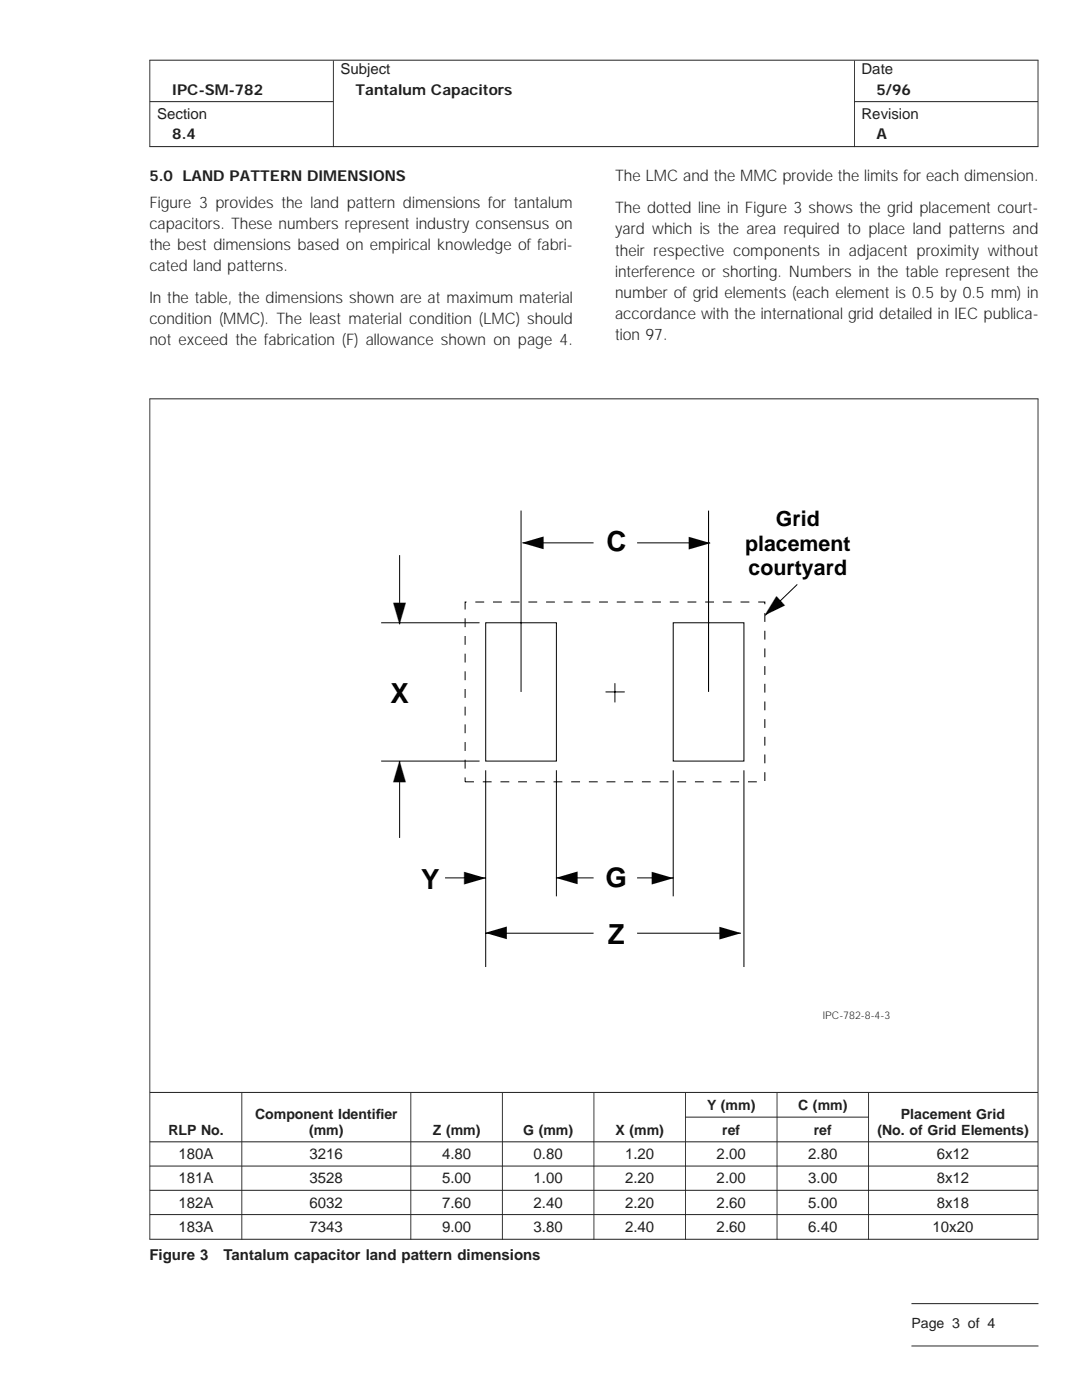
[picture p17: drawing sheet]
<svg xmlns="http://www.w3.org/2000/svg" width="216mm" height="279mm" viewBox="0 0 216 279" stroke-linecap="round" stroke-linejoin="round" font-family="sans-serif">
<defs><g id="words">
<g font-size="6.1">
<text x="104.3" y="107" transform="rotate(90 104.3 107)">▼</text>
<text x="141.7" y="109.7" transform="rotate(-90 141.7 109.7)">▼</text>
<text x="78.4" y="124.6">▼</text>
<text x="151.8" y="121.8" transform="rotate(48 151.8 121.8)">▼</text>
<text x="81.1" y="151.9" transform="rotate(-180 81.1 151.9)">▼</text>
<text x="111" y="173.8" transform="rotate(90 111 173.8)">▼</text>
<text x="96.9" y="176.6" transform="rotate(-90 96.9 176.6)">▼</text>
<text x="134.3" y="176.6" transform="rotate(-90 134.3 176.6)">▼</text>
<text x="96.9" y="184.9" transform="rotate(90 96.9 184.9)">▼</text>
<text x="147.8" y="187.6" transform="rotate(-90 147.8 187.6)">▼</text>
</g>
<g font-size="5.5">
<text x="121" y="109.9">C</text>
<text x="77.9" y="140.2">X</text>
<text x="84" y="177.3">Y</text>
<text x="120.8" y="177">G</text>
<text x="121.3" y="188.4">Z</text>
</g>
<g font-size="4.3">
<text x="154.8" y="105">Grid</text>
<text x="148.7" y="109.9">placement</text>
<text x="149.4" y="114.8">courtyard</text>
</g>
<g font-size="3.2" fill="#231f20">
<text x="29.8" y="41.5">Figure 3 provides the land pattern dimensions for tantalum</text>
<text x="122.7" y="36.2">The LMC and the MMC provide the limits for each dimension.</text>
<text x="29.8" y="45.7">capacitors. These numbers represent industry consensus on</text>
<text x="122.7" y="42.5">The dotted line in Figure 3 shows the grid placement court-</text>
<text x="122.7" y="46.8">yard which is the area required to place land patterns and</text>
<text x="29.8" y="49.9">the best dimensions based on empirical knowledge of fabri-</text>
<text x="122.7" y="51">their respective components in adjacent proximity without</text>
<text x="29.8" y="54.2">cated land patterns.</text>
<text x="122.7" y="55.2">interference or shorting. Numbers in the table represent the</text>
<text x="122.7" y="59.4">number of grid elements (each element is 0.5 by 0.5 mm) in</text>
<text x="29.8" y="60.5">In the table, the dimensions shown are at maximum material</text>
<text x="29.8" y="64.7">condition (MMC). The least material condition (LMC) should</text>
<text x="122.7" y="63.7">accordance with the international grid detailed in IEC publica-</text>
<text x="29.8" y="68.9">not exceed the fabrication (F) allowance shown on page 4.</text>
<text x="122.7" y="67.9">tion 97.</text>
</g>
<g font-size="3" fill="#231f20">
<text x="67.9" y="14.8">Subject</text>
<text x="171.9" y="14.8">Date</text>
<text x="31.4" y="23.7">Section</text>
<text x="34.4" y="18.9">IPC-SM-782</text>
<text x="70.9" y="18.9">Tantalum Capacitors</text>
<text x="171.9" y="23.7">Revision</text>
<text x="174.9" y="18.9">5/96</text>
<text x="34.4" y="27.8">8.4</text>
<text x="174.9" y="27.8">A</text>
<text x="29.8" y="36.1">5.0 LAND PATTERN DIMENSIONS</text>
<text x="35.6" y="231.3">180A</text>
<text x="61.8" y="231.3">3216</text>
<text x="88.2" y="231.3">4.80</text>
<text x="106.5" y="231.3">0.80</text>
<text x="124.7" y="231.3">1.20</text>
<text x="143" y="231.3">2.00</text>
<text x="161.3" y="231.3">2.80</text>
<text x="186.9" y="231.3">6x12</text>
<text x="35.6" y="236.1">181A</text>
<text x="61.8" y="236.1">3528</text>
<text x="88.2" y="236.1">5.00</text>
<text x="106.5" y="236.1">1.00</text>
<text x="124.7" y="236.1">2.20</text>
<text x="143" y="236.1">2.00</text>
<text x="161.3" y="236.1">3.00</text>
<text x="186.9" y="236.1">8x12</text>
<text x="35.6" y="241">182A</text>
<text x="35.6" y="245.8">183A</text>
<text x="61.8" y="241">6032</text>
<text x="61.8" y="245.8">7343</text>
<text x="88.2" y="241">7.60</text>
<text x="88.2" y="245.8">9.00</text>
<text x="106.5" y="241">2.40</text>
<text x="106.5" y="245.8">3.80</text>
<text x="124.7" y="241">2.20</text>
<text x="124.7" y="245.8">2.40</text>
<text x="143" y="241">2.60</text>
<text x="143" y="245.8">2.60</text>
<text x="161.3" y="241">5.00</text>
<text x="161.3" y="245.8">6.40</text>
<text x="186.1" y="245.8">10x20</text>
<text x="186.9" y="241">8x18</text>
<text x="29.8" y="251.5">Figure 3</text>
<text x="44.6" y="251.5">Tantalum capacitor land pattern dimensions</text>
</g>
<g font-size="2.8" fill="#231f20">
<text x="141.1" y="221.5">Y (mm)</text>
<text x="159.2" y="221.5">C (mm)</text>
<text x="33.6" y="226.5">RLP No.</text>
<text x="50.9" y="223.3">Component Identif</text>
<text x="61.7" y="226.5">(mm)</text>
<text x="75" y="223.3">ier</text>
<text x="86.3" y="226.5">Z (mm)</text>
<text x="104.4" y="226.5">G (mm)</text>
<text x="122.8" y="226.5">X (mm)</text>
<text x="144.1" y="226.5">ref</text>
<text x="162.4" y="226.5">ref</text>
<text x="175.1" y="226.5">(No. of Grid Elements)</text>
<text x="179.8" y="223.3">Placement Grid</text>
<text x="181.9" y="265">Page 3 of 4</text>
</g>
<text font-size="2.1" fill="#231f20" x="164.2" y="203.4">IPC-782-8-4-3</text>
</g></defs>
<g fill="none" stroke="#231f20" stroke-width=".2">
<path d="M29.8 12h177.4M29.8 29.3h177.4M29.9 20.3h36.6M170.5 20.3h36.6M29.8 79.6h177.4M29.9 218h177.2M29.9 227.9h177.2M29.9 232.7h177.2M29.9 237.6h177.2M136.8 222.9h36.5M29.8 247.3h177.4M29.9 242.4h177.2"/>
<path d="M181.9 260.2h25.3M181.9 268.6h25.3"/>
</g>
<path d="M29.8 163.5h.2M207 163.5h.2" fill="none" stroke="#231f20" stroke-width="167.7" stroke-linecap="butt"/>
<path d="M48.2 232.7h.1M81.9 232.7h.2M100.2 232.7h.1M118.4 232.7h.2M136.7 232.7h.2M155 232.7h.1M173.2 232.7h.2" fill="none" stroke="#231f20" stroke-width="29.4" stroke-linecap="butt"/>
<g fill="none" stroke="#000" stroke-width=".2">
<path d="M79.7 110.8v13.8M104 101.9v36.2M104.3 108.3h14.1M127.1 108.3h14.6M141.4 101.9v36.2M159.1 116.6l-6.4 6.2M76.1 124.3h19.6M96.9 124.3h14.1v27.6h-14.1zM120.8 138.1h3.9M122.7 136.3v3.9M134.3 124.3h14.1v27.6h-14.1zM76.1 151.9h19.6"/>
<path d="M79.7 151.9v15.3M96.9 153.7v39.3M111 153.7v25.2M134.3 153.7v25.2M148.4 153.7v39.3M88.8 175.2h8.1M111 175.2h7.4M127.1 175.2h7.2M96.9 186.2h21.5M127.1 186.2h20.7"/>
</g>
<path d="M92.8 120.1h59.8v35.9h-59.8z" fill="none" stroke="#000" stroke-width=".2" stroke-dasharray="1.8 1.8" stroke-linecap="butt"/>
<path d="M29.8 20.6h.2M66.4 20.7h.2M170.4 20.7h.2M207 20.6h.2" fill="none" stroke="#231f20" stroke-width="17.2" stroke-linecap="butt"/>
<use href="#words"/>
</svg>
